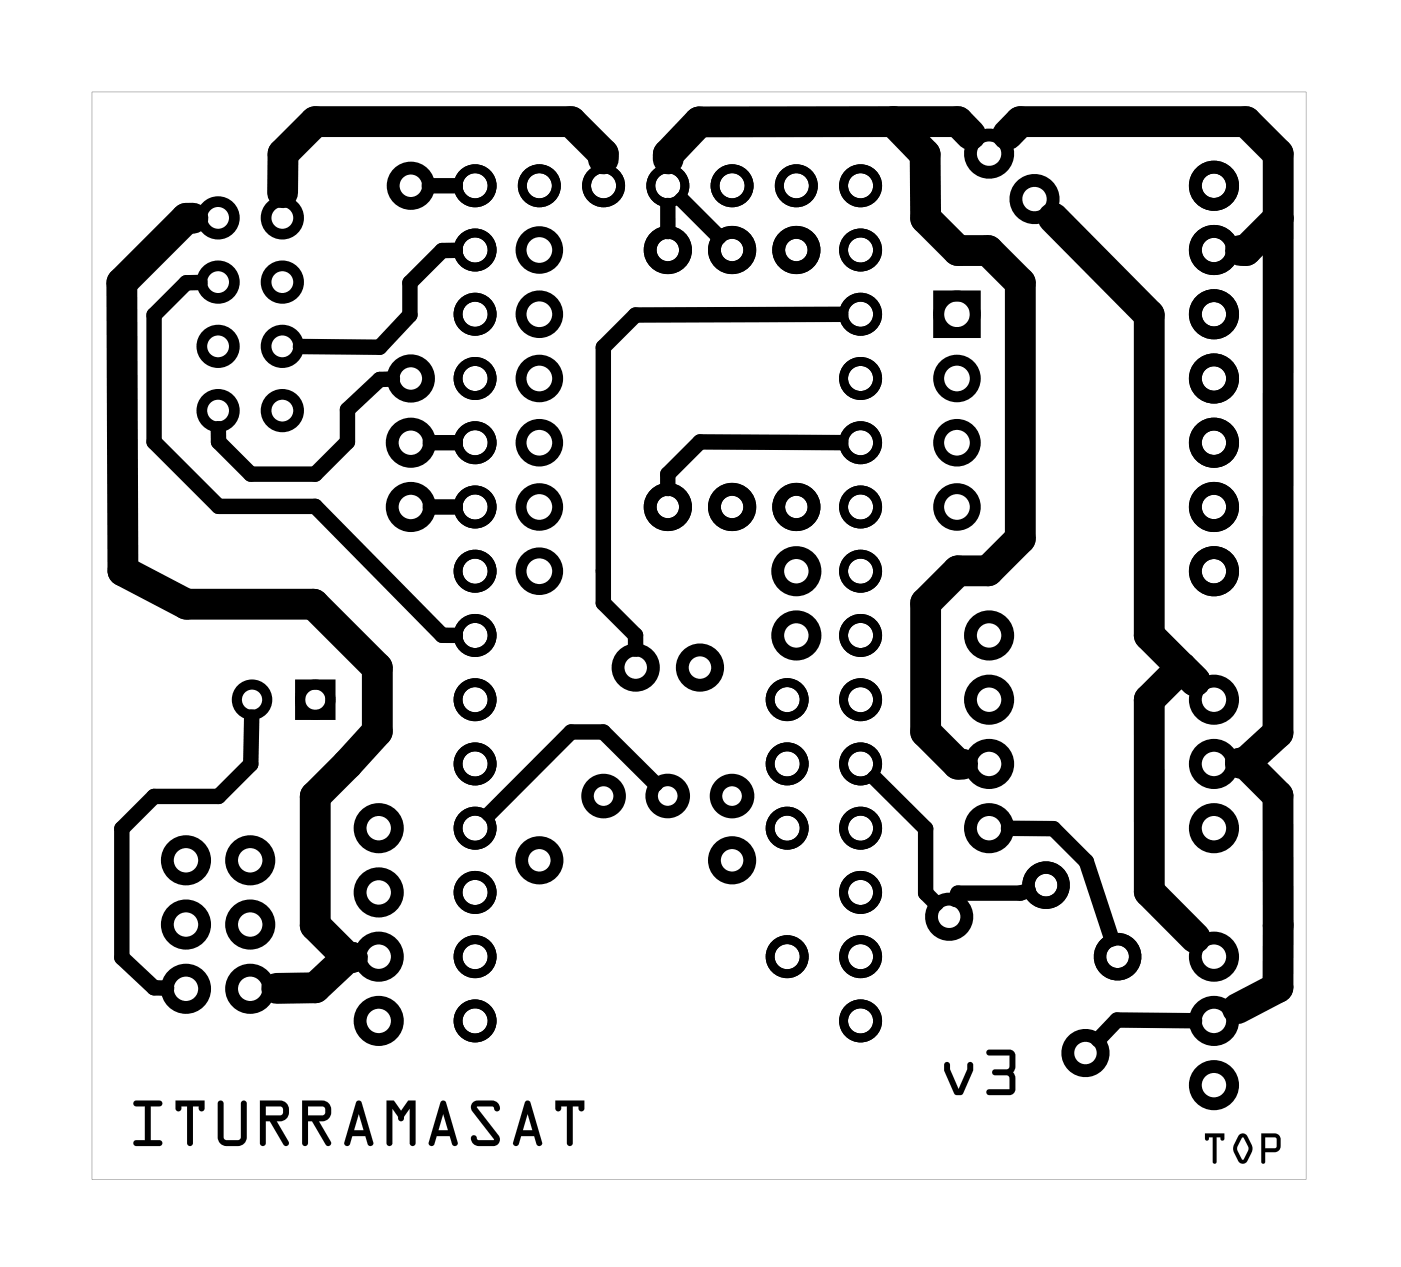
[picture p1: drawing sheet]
<svg xmlns="http://www.w3.org/2000/svg" width="55mm" height="50mm" viewBox="0 0 55 50" stroke-linecap="round" stroke-linejoin="round" font-family="sans-serif">
<g fill="#000">
<path d="M3.6 3.6h48v43h-48zM3.6 3.6v43h48v-43z"/>
<path d="M5.3 43.5h1a.12 .12 0 0 1 .1 .1 .12 .12 0 0 1-.1 .1h-.3v1.4h.3a.12 .12 0 0 1 .1 .1 .12 .12 0 0 1-.1 .1h-.9a.12 .12 0 0 1-.1-.1 .12 .12 0 0 1 .1-.1h.3v-1.4h-.4zM5.3 43.5v.2h.4v1.4h-.3a.12 .12 0 0 0-.1 .1 .12 .12 0 0 0 .1 .1h.9a.12 .12 0 0 0 .1-.1 .12 .12 0 0 0-.1-.1h-.3v-1.4h.3a.12 .12 0 0 0 .1-.1 .12 .12 0 0 0-.1-.1zM6.9 43.5h1.2v.3a.12 .12 0 0 1-.1 .1 .12 .12 0 0 1-.1-.1v-.1h-.3v1.5a.12 .12 0 0 1-.1 .1 .12 .12 0 0 1-.1-.1v-1.5h-.2v.1a.12 .12 0 0 1-.1 .1 .12 .12 0 0 1-.2-.1zM6.9 43.5v.3a.12 .12 0 0 0 .2 .1 .12 .12 0 0 0 .1-.1v-.1h.2v1.5a.12 .12 0 0 0 .1 .1 .12 .12 0 0 0 .1-.1v-1.5h.3v.1a.12 .12 0 0 0 .1 .1 .12 .12 0 0 0 .1-.1v-.3zM8.6 43.5l.2 .1v1.4l.2 .1 .5-.1v-1.4a.12 .12 0 0 1 .1-.1 .12 .12 0 0 1 .2 .1v1.4a.35 .35 0 0 1-.4 .3h-.4a.35 .35 0 0 1-.4-.3zM8.6 43.5v1.5a.35 .35 0 0 0 .4 .3h.4a.35 .35 0 0 0 .4-.3v-1.4a.12 .12 0 0 0-.2-.1 .12 .12 0 0 0-.1 .1v1.4l-.5 .1-.2-.1v-1.4zM10.3 43.5h.8a.42 .42 0 0 1 .3 .5 .42 .42 0 0 1-.5 .3l.5 .8a.12 .12 0 0 1 0 .2 .12 .12 0 0 1-.2 0l-.5-1h-.2v.9a.12 .12 0 0 1-.1 .1 .12 .12 0 0 1-.1-.1zM10.3 43.5v1.7a.12 .12 0 0 0 .1 .1 .12 .12 0 0 0 .1-.1v-.9h.2l.5 1a.12 .12 0 0 0 .2 0 .12 .12 0 0 0 0-.2l-.5-.8a.42 .42 0 0 0 .5-.3 .42 .42 0 0 0-.3-.5zM10.5 43.7v.4h.6l.1-.1-.1-.2zM10.5 43.7l.6 .1 .1 .2-.1 .1h-.6zM11.9 43.5h.8a.42 .42 0 0 1 .4 .5 .42 .42 0 0 1-.5 .3l.5 .8a.12 .12 0 0 1-.1 .2 .12 .12 0 0 1-.1 0l-.6-1h-.1v.9a.12 .12 0 0 1-.1 .1 .12 .12 0 0 1-.2-.1zM11.9 43.5v1.7a.12 .12 0 0 0 .2 .1 .12 .12 0 0 0 .1-.1v-.9h.1l.6 1a.12 .12 0 0 0 .1 0 .12 .12 0 0 0 .1-.2l-.5-.8a.42 .42 0 0 0 .5-.3 .42 .42 0 0 0-.4-.5zM12.2 43.7v.4h.5l.1-.1v-.2zM12.2 43.7l.6 .1 .1 .2-.2 .1h-.5zM14.1 43.5l.2 .1 .5 1.6a.12 .12 0 0 1-.1 .1 .12 .12 0 0 1-.2-.1l-.1-.3h-.5l-.1 .3a.12 .12 0 0 1-.1 .1 .12 .12 0 0 1-.1-.1zM14.1 43.5l-.5 1.7a.12 .12 0 0 0 .1 .1 .12 .12 0 0 0 .1-.1l.1-.3h.5l.1 .3a.12 .12 0 0 0 .2 .1 .12 .12 0 0 0 .1-.1l-.5-1.6zM14.2 44l-.2 .7h.4zM14.2 44l.2 .7h-.4zM15.3 43.5h.3l.3 .4 .2-.4h.3v1.7a.12 .12 0 0 1-.1 .1 .12 .12 0 0 1-.1-.1v-1.4l-.2 .4a.13 .13 0 0 1-.1 .1 .13 .13 0 0 1-.2-.1l-.2-.4v1.4a.12 .12 0 0 1-.1 .1 .12 .12 0 0 1-.1-.1zM15.3 43.5v1.7a.12 .12 0 0 0 .1 .1 .12 .12 0 0 0 .1-.1v-1.4l.2 .4a.13 .13 0 0 0 .2 .1 .13 .13 0 0 0 .1-.1l.2-.4v1.4a.12 .12 0 0 0 .1 .1 .12 .12 0 0 0 .1-.1v-1.7h-.3l-.2 .4-.3-.4zM17.5 43.5l.1 .1 .5 1.6a.12 .12 0 0 1-.1 .1 .12 .12 0 0 1-.1-.1l-.1-.3h-.5l-.1 .3a.12 .12 0 0 1-.2 .1 .12 .12 0 0 1-.1-.1zM17.5 43.5l-.6 1.7a.12 .12 0 0 0 .1 .1 .12 .12 0 0 0 .2-.1l.1-.3h.5l.1 .3a.12 .12 0 0 0 .1 .1 .12 .12 0 0 0 .1-.1l-.5-1.6zM17.5 44l-.2 .7h.4zM17.5 44l.2 .7h-.4zM18.7 43.6l.8-.1a.26 .26 0 0 1 .2 .1 .26 .26 0 0 1 0 .3h-.1l-.1-.1h-.6l.9 1.2-.2 .3h-.7a.26 .26 0 0 1-.2-.1 .26 .26 0 0 1 0-.3l.2 .2 .6-.1-.8-1.1-.1-.1zM18.7 43.6l-.1 .2 .1 .1 .8 1.1h-.6a.12 .12 0 0 0-.1-.1 .12 .12 0 0 0-.2 .1l.2 .3h.7l.2-.1v-.2l-.9-1.2h.7a.12 .12 0 0 0 .1 .1 .12 .12 0 0 0 .2-.1l-.2-.3h-.7zM20.8 43.5l.2 .1 .4 1.6a.12 .12 0 0 1-.1 .1 .12 .12 0 0 1-.1-.1l-.1-.3h-.5l-.1 .3a.12 .12 0 0 1-.1 .1 .12 .12 0 0 1-.1-.1zM20.8 43.5l-.5 1.7a.12 .12 0 0 0 .1 .1 .12 .12 0 0 0 .1-.1l.1-.3h.5l.1 .3a.12 .12 0 0 0 .1 .1 .12 .12 0 0 0 .1-.1l-.4-1.6zM20.9 44l-.2 .7h.3zM20.9 44l.1 .7h-.3zM22 43.5h1.1v.3a.12 .12 0 0 1-.1 .1 .12 .12 0 0 1-.1-.1v-.1h-.3v1.5a.12 .12 0 0 1-.1 .1 .12 .12 0 0 1-.1-.1v-1.5h-.2v.1a.12 .12 0 0 1-.1 .1 .12 .12 0 0 1-.1-.1zM22 43.5v.3a.12 .12 0 0 0 .1 .1 .12 .12 0 0 0 .1-.1v-.1h.2v1.5a.12 .12 0 0 0 .1 .1 .12 .12 0 0 0 .1-.1v-1.5h.3v.1a.12 .12 0 0 0 .1 .1 .12 .12 0 0 0 .1-.1v-.3z"/>
<path d="M5.3 43.5h1a.12 .12 0 0 1 .1 .1 .12 .12 0 0 1-.1 .1h-.3v1.4h.3a.12 .12 0 0 1 .1 .1 .12 .12 0 0 1-.1 .1h-.9a.12 .12 0 0 1-.1-.1 .12 .12 0 0 1 .1-.1h.3v-1.4h-.4zM6.9 43.5h1.2v.3a.12 .12 0 0 1-.1 .1 .12 .12 0 0 1-.1-.1v-.1h-.3v1.5a.12 .12 0 0 1-.1 .1 .12 .12 0 0 1-.1-.1v-1.5h-.2v.1a.12 .12 0 0 1-.1 .1 .12 .12 0 0 1-.2-.1zM8.6 43.5l.2 .1v1.4l.2 .1 .5-.1v-1.4a.12 .12 0 0 1 .1-.1 .12 .12 0 0 1 .2 .1v1.4a.35 .35 0 0 1-.4 .3h-.4a.35 .35 0 0 1-.4-.3zM10.3 43.5h.8a.42 .42 0 0 1 .3 .5 .42 .42 0 0 1-.5 .3l.5 .8a.12 .12 0 0 1 0 .2 .12 .12 0 0 1-.2 0l-.5-1h-.2v.9a.12 .12 0 0 1-.1 .1 .12 .12 0 0 1-.1-.1zM10.5 43.7v.4h.6l.1-.1-.1-.2zM11.9 43.5h.8a.42 .42 0 0 1 .4 .5 .42 .42 0 0 1-.5 .3l.5 .8a.12 .12 0 0 1-.1 .2 .12 .12 0 0 1-.1 0l-.6-1h-.1v.9a.12 .12 0 0 1-.1 .1 .12 .12 0 0 1-.2-.1zM12.2 43.7v.4h.5l.2-.1-.1-.2zM14.1 43.5l.2 .1 .5 1.6a.12 .12 0 0 1-.1 .1 .12 .12 0 0 1-.2-.1l-.1-.3h-.5l-.1 .3a.12 .12 0 0 1-.1 .1 .12 .12 0 0 1-.1-.1zM14.2 44l-.2 .7h.4zM15.3 43.5h.3l.3 .4 .2-.4h.3v1.7a.12 .12 0 0 1-.1 .1 .12 .12 0 0 1-.1-.1v-1.4l-.2 .4a.13 .13 0 0 1-.1 .1 .13 .13 0 0 1-.2-.1l-.2-.4v1.4a.12 .12 0 0 1-.1 .1 .12 .12 0 0 1-.1-.1zM17.5 43.5l.1 .1 .5 1.6a.12 .12 0 0 1-.1 .1 .12 .12 0 0 1-.1-.1l-.1-.3h-.5l-.1 .3a.12 .12 0 0 1-.2 .1 .12 .12 0 0 1-.1-.1zM17.5 44l-.2 .7h.4zM18.7 43.6l.2-.1h.7l.2 .3a.15 .15 0 0 1-.2 .1 .15 .15 0 0 1-.1-.1h-.6l.8 1.1 .1 .1-.1 .2-.2 .1h-.7l-.2-.3a.15 .15 0 0 1 .2-.1 .15 .15 0 0 1 .1 .2l.6-.1-.8-1.1-.1-.1zM20.8 43.5l.2 .1 .4 1.6a.12 .12 0 0 1-.1 .1 .12 .12 0 0 1-.1-.1l-.1-.3h-.5l-.1 .3a.12 .12 0 0 1-.1 .1 .12 .12 0 0 1-.1-.1zM20.9 44l-.2 .7h.3zM22 43.5h1.1v.3a.12 .12 0 0 1-.1 .1 .12 .12 0 0 1-.1-.1v-.1h-.3v1.5a.12 .12 0 0 1-.1 .1 .12 .12 0 0 1-.1-.1v-1.5h-.2v.1a.12 .12 0 0 1-.1 .1 .12 .12 0 0 1-.1-.1z"/>
<path d="M37.4 42l.1 .1 .1 .2 .3 .8 .3-1a.12 .12 0 0 1 .2-.1 .12 .12 0 0 1 .1 .1v.2l-.4 .9-.3 .1-.1-.1-.4-.9zM37.4 42l-.1 .3 .4 .9 .1 .1 .3-.1 .4-.9v-.2a.12 .12 0 0 0-.1-.1 .12 .12 0 0 0-.2 .1l-.3 1-.3-.8-.1-.2zM39 41.5h.9l.2 .1v.1v.5l-.1 .2 .1 .2v.6l-.2 .1h-.8a.12 .12 0 0 1-.1-.1 .12 .12 0 0 1 .1-.1h.8v-.5l-.6-.1a.12 .12 0 0 1-.1-.1 .12 .12 0 0 1 .1-.1l.6-.1v-.5h-.8zM39 41.5l.1 .2h.8v.5l-.6 .1a.12 .12 0 0 0-.1 .1 .12 .12 0 0 0 .1 .1h.6v.6h-.8a.12 .12 0 0 0-.1 .1 .12 .12 0 0 0 .1 .1h.8l.2-.1v-.6l-.1-.2 .1-.7v-.1l-.2-.1z"/>
<path d="M37.4 42l.1 .1 .1 .2 .3 .8 .3-1a.12 .12 0 0 1 .2-.1 .12 .12 0 0 1 .1 .1v.2l-.4 .9-.3 .1-.1-.1-.4-.9zM39 41.5h1l.1 .1v.6a.34 .34 0 0 0 0 .4v.6l-.1 .1h-.9a.12 .12 0 0 1-.1-.1 .12 .12 0 0 1 .1-.1h.8v-.6h-.6a.12 .12 0 0 1-.1-.1 .12 .12 0 0 1 .1-.1l.6-.1v-.5h-.8z"/>
<path d="M47.6 44.8h.8v.3l-.2-.1h-.1l-.1 1-.1-.1v-.9h-.1l-.1 .1zM47.6 44.8l.1 .3 .1-.1h.1v.9l.1 .1 .1-1h.1l.2 .1v-.3zM49 44.9l.1-.1 .2 .1 .2 .4-.2 .6a.2 .2 0 0 1-.4 0l-.2-.5zM49 44.9l-.2 .5 .2 .5a.2 .2 0 0 0 .3 0l.2-.6-.2-.4-.2-.1zM49.1 45l-.2 .4 .2 .5 .3-.5zM49.1 45l.3 .4-.3 .5-.2-.5zM49.9 44.8h.6l.1 .2v.5l-.6 .1v.3l-.1 .1v-.1zM49.9 44.8v1.1v.1l.1-.1v-.3l.6-.1v-.5l-.1-.2zM50 45v.4h.4v-.4zM50 45h.4v.4h-.4z"/>
<path d="M47.6 44.8h.8v.3l-.2-.1h-.1l-.1 1-.1-.1v-.9h-.1l-.1 .1zM49 44.9l.1-.1 .2 .1 .2 .4-.2 .6a.2 .2 0 0 1-.3 0l-.3-.5zM49.1 45l-.2 .4 .2 .5 .3-.5zM49.9 44.8h.6l.1 .2v.5l-.6 .1v.3l-.1 .1v-.1zM50 45v.4h.4v-.4z"/>
</g>
<g fill="none" stroke="#000" stroke-width=".42">
<circle cx="8.6" cy="13.7" r=".64"/>
<circle cx="8.6" cy="16.2" r=".64"/>
<circle cx="8.6" cy="11.2" r=".64"/>
<circle cx="8.6" cy="8.6" r=".64"/>
<circle cx="11.2" cy="13.7" r=".64"/>
<circle cx="11.2" cy="16.2" r=".64"/>
<circle cx="11.2" cy="11.2" r=".64"/>
<circle cx="11.2" cy="8.6" r=".64"/>
</g>
<g fill="none" stroke="#000" stroke-width=".51">
<circle cx="16.2" cy="17.5" r=".74"/>
<circle cx="16.2" cy="15" r=".7"/>
<circle cx="16.2" cy="7.3" r=".7"/>
<circle cx="26.4" cy="9.9" r=".7"/>
<circle cx="28.9" cy="9.9" r=".7"/>
<circle cx="31.5" cy="9.9" r=".7"/>
<circle cx="39.1" cy="6.1" r=".74"/>
<circle cx="40.9" cy="7.9" r=".74"/>
<circle cx="48" cy="17.5" r=".74"/>
<circle cx="48" cy="12.4" r=".74"/>
<circle cx="48" cy="15" r=".74"/>
<circle cx="48" cy="7.3" r=".74"/>
<circle cx="48" cy="9.9" r=".74"/>
<circle cx="7.4" cy="36.6" r=".74"/>
<circle cx="7.4" cy="34" r=".74"/>
<circle cx="7.4" cy="39.1" r=".74"/>
<circle cx="9.9" cy="36.6" r=".74"/>
<circle cx="9.9" cy="34" r=".74"/>
<circle cx="9.9" cy="39.1" r=".74"/>
<circle cx="15" cy="35.3" r=".74"/>
<circle cx="15" cy="32.7" r=".74"/>
<circle cx="15" cy="37.8" r=".74"/>
<circle cx="16.2" cy="20" r=".74"/>
<circle cx="21.3" cy="34" r=".7"/>
<circle cx="25.1" cy="26.4" r=".7"/>
<circle cx="26.4" cy="20" r=".7"/>
<circle cx="27.7" cy="26.4" r=".7"/>
<circle cx="28.9" cy="34" r=".7"/>
<circle cx="28.9" cy="20" r=".7"/>
<circle cx="31.5" cy="25.1" r=".74"/>
<circle cx="31.5" cy="22.6" r=".74"/>
<circle cx="31.5" cy="20" r=".7"/>
<circle cx="37.5" cy="36.2" r=".7"/>
<circle cx="39.1" cy="27.7" r=".74"/>
<circle cx="39.1" cy="25.1" r=".74"/>
<circle cx="39.1" cy="30.2" r=".74"/>
<circle cx="39.1" cy="32.7" r=".74"/>
<circle cx="48" cy="20" r=".74"/>
<circle cx="48" cy="22.6" r=".74"/>
<circle cx="48" cy="27.7" r=".74"/>
<circle cx="48" cy="37.8" r=".74"/>
<circle cx="48" cy="32.7" r=".74"/>
<circle cx="48" cy="30.2" r=".74"/>
<circle cx="15" cy="40.4" r=".74"/>
<circle cx="42.9" cy="41.6" r=".7"/>
<circle cx="48" cy="42.9" r=".74"/>
<circle cx="48" cy="40.4" r=".74"/>
</g>
<g fill="none" stroke="#000" stroke-width=".43">
<path d="M37.1 11.7h1.5v1.4h-1.5z"/>
<circle cx="21.3" cy="12.4" r=".72"/>
<circle cx="21.3" cy="9.9" r=".72"/>
<circle cx="21.3" cy="17.5" r=".72"/>
<circle cx="21.3" cy="15" r=".72"/>
<circle cx="37.8" cy="12.4" r=".72"/>
<circle cx="37.8" cy="17.5" r=".72"/>
<circle cx="37.8" cy="15" r=".72"/>
<circle cx="21.3" cy="22.6" r=".72"/>
<circle cx="21.3" cy="20" r=".72"/>
<circle cx="37.8" cy="20" r=".72"/>
</g>
<g fill="none" stroke="#000" stroke-width=".4">
<path d="M11.9 27.1h1.2v1.2h-1.2z"/>
<circle cx="10" cy="27.7" r=".6"/>
<circle cx="12.5" cy="27.7" r=".6"/>
</g>
<g fill="none" stroke="#000" stroke-width=".49">
<circle cx="23.9" cy="31.5" r=".64"/>
<circle cx="26.4" cy="31.5" r=".64"/>
<circle cx="28.9" cy="31.5" r=".64"/>
<circle cx="41.4" cy="35" r=".69"/>
<circle cx="44.2" cy="37.8" r=".69"/>
</g>
<g fill="none" stroke="#000" stroke-width=".35">
<circle cx="18.8" cy="15" r=".67"/>
<circle cx="18.8" cy="9.9" r=".67"/>
<circle cx="18.8" cy="12.4" r=".67"/>
<circle cx="18.8" cy="17.5" r=".67"/>
<circle cx="18.8" cy="7.3" r=".67"/>
<circle cx="21.3" cy="7.3" r=".67"/>
<circle cx="23.9" cy="7.3" r=".67"/>
<circle cx="26.4" cy="7.3" r=".67"/>
<circle cx="28.9" cy="7.3" r=".67"/>
<circle cx="31.5" cy="7.3" r=".67"/>
<circle cx="34" cy="9.9" r=".67"/>
<circle cx="34" cy="12.4" r=".67"/>
<circle cx="34" cy="15" r=".67"/>
<circle cx="34" cy="17.5" r=".67"/>
<circle cx="34" cy="7.3" r=".67"/>
<circle cx="18.8" cy="20" r=".67"/>
<circle cx="18.8" cy="22.6" r=".67"/>
<circle cx="18.8" cy="32.7" r=".67"/>
<circle cx="18.8" cy="35.3" r=".67"/>
<circle cx="18.8" cy="30.2" r=".67"/>
<circle cx="18.8" cy="37.8" r=".67"/>
<circle cx="18.8" cy="27.7" r=".67"/>
<circle cx="18.8" cy="25.1" r=".67"/>
<circle cx="31.1" cy="27.7" r=".67"/>
<circle cx="31.1" cy="32.7" r=".67"/>
<circle cx="31.1" cy="37.8" r=".67"/>
<circle cx="31.1" cy="30.2" r=".67"/>
<circle cx="34" cy="20" r=".67"/>
<circle cx="34" cy="22.6" r=".67"/>
<circle cx="34" cy="32.7" r=".67"/>
<circle cx="34" cy="35.3" r=".67"/>
<circle cx="34" cy="30.2" r=".67"/>
<circle cx="34" cy="37.8" r=".67"/>
<circle cx="34" cy="27.7" r=".67"/>
<circle cx="34" cy="25.1" r=".67"/>
<circle cx="18.8" cy="40.4" r=".67"/>
<circle cx="34" cy="40.4" r=".67"/>
</g>
<g fill="none" stroke="#000" stroke-width="1.2">
<path d="M7.6 8.6h-.2l-2.6 2.6 .1 11.4 2.5 1.3h5l2.5 2.5v2.5l-2.4 2.6v5.1l1.2 1.3M23.9 6.3v-.2l-1.3-1.3h-10.1l-1.3 1.3v1.5M35.3 4.8l1.3 1.3v2.5l1.3 1.3h1.2l1.2 1.3v10.1l-1.2 1.3h-1.2l-1.3 1.2v5.1l1.3 1.3h.2M38.4 5.3l-.5-.5h-10.3l-1.2 1.3v.2M39.8 5.3l.5-.5h9l1.2 1.3v22.9l-1.3 1.2M41.6 8.6l3.8 3.9v12.6l1.3 1.3M50.5 8.6l-1.2 1.3h-.3M13.7 37.9l-1.2 1.2h-1.6M13.9 37.9h-.2M46.7 26.4l-1.3 1.3v7.6l1.9 1.8M46.7 26.4l.5 .5M49.2 30.2l1.3 1.3v7.5l-1.6 .9"/>
<path d="M49.2 30.2h-.2"/>
</g>
<g fill="none" stroke="#000" stroke-width=".61">
<path d="M7.9 11.2h-.5l-1.3 1.3v5l2.5 2.5h3.9l5 5.1h.5M15.5 15h-.5l-1.3 1.2v1.3l-1.2 1.2h-2.6l-1.3-1.2v-.6M17 7.3h1M18 17.5h-1M18 9.9h-.5l-1.3 1.3v1.3l-1.2 1.2h-3.1M26.4 8.1v1.1M27 7.9l1.4 1.5M33.2 12.4l-8.1 .1-1.2 1.2v10.1l1.2 1.3v.6M33.2 17.5h-5.5l-1.3 1.2v.6M10 28.3l-.1 1.9-1.3 1.3h-2.5l-1.3 1.3v5.1l1.3 1.2h.5M17 20h1M25.9 31l-2-2.1h-1.3l-3.3 3.3"/>
<path d="M34.6 30.8l2 2v2.5l.4 .4M39.9 32.8h1.7l1.3 1.3 1.1 3M40.7 35.2l-.4 .1h-2.4l-.1 .3M47.2 40.4l-3-.1-.8 .8"/>
</g>
</svg>
